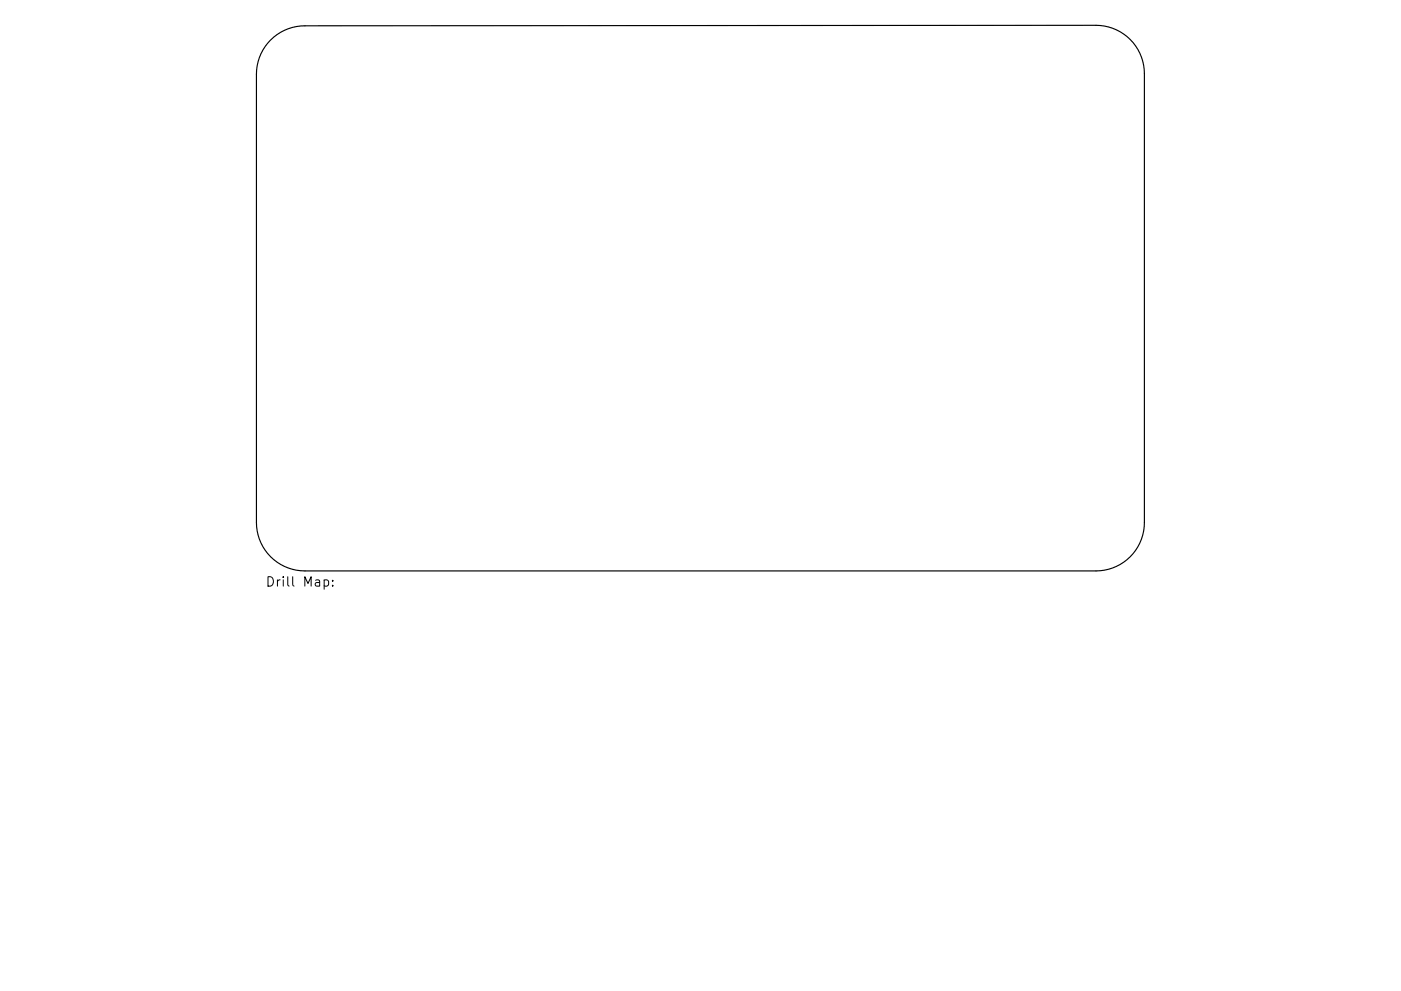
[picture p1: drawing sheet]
<svg xmlns="http://www.w3.org/2000/svg" width="297mm" height="210mm" viewBox="0 0 297 210" stroke-linecap="round" stroke-linejoin="round" font-family="sans-serif">
<defs><g id="words">
<g font-size="2.8">
<text x="56.2" y="125.1">Drill</text>
<text x="64.3" y="125.1">Map:</text>
</g>
</g></defs>
<path d="M57.4 8.5a10.3 10.3 0 0 1 7.2-3l167.8-.1a10.3 10.3 0 0 1 10.2 10.2v95.3a10.3 10.3 0 0 1-10.2 10.2h-167.8a10.3 10.3 0 0 1-10.2-10.2v-95.2a10.3 10.3 0 0 1 3-7.2z" fill="none" stroke="#000" stroke-width=".25"/>
<path d="M62.1 122.4v1.7l.2 .3" fill="none" stroke="#000" stroke-width=".21"/>
<use href="#words"/>
</svg>
